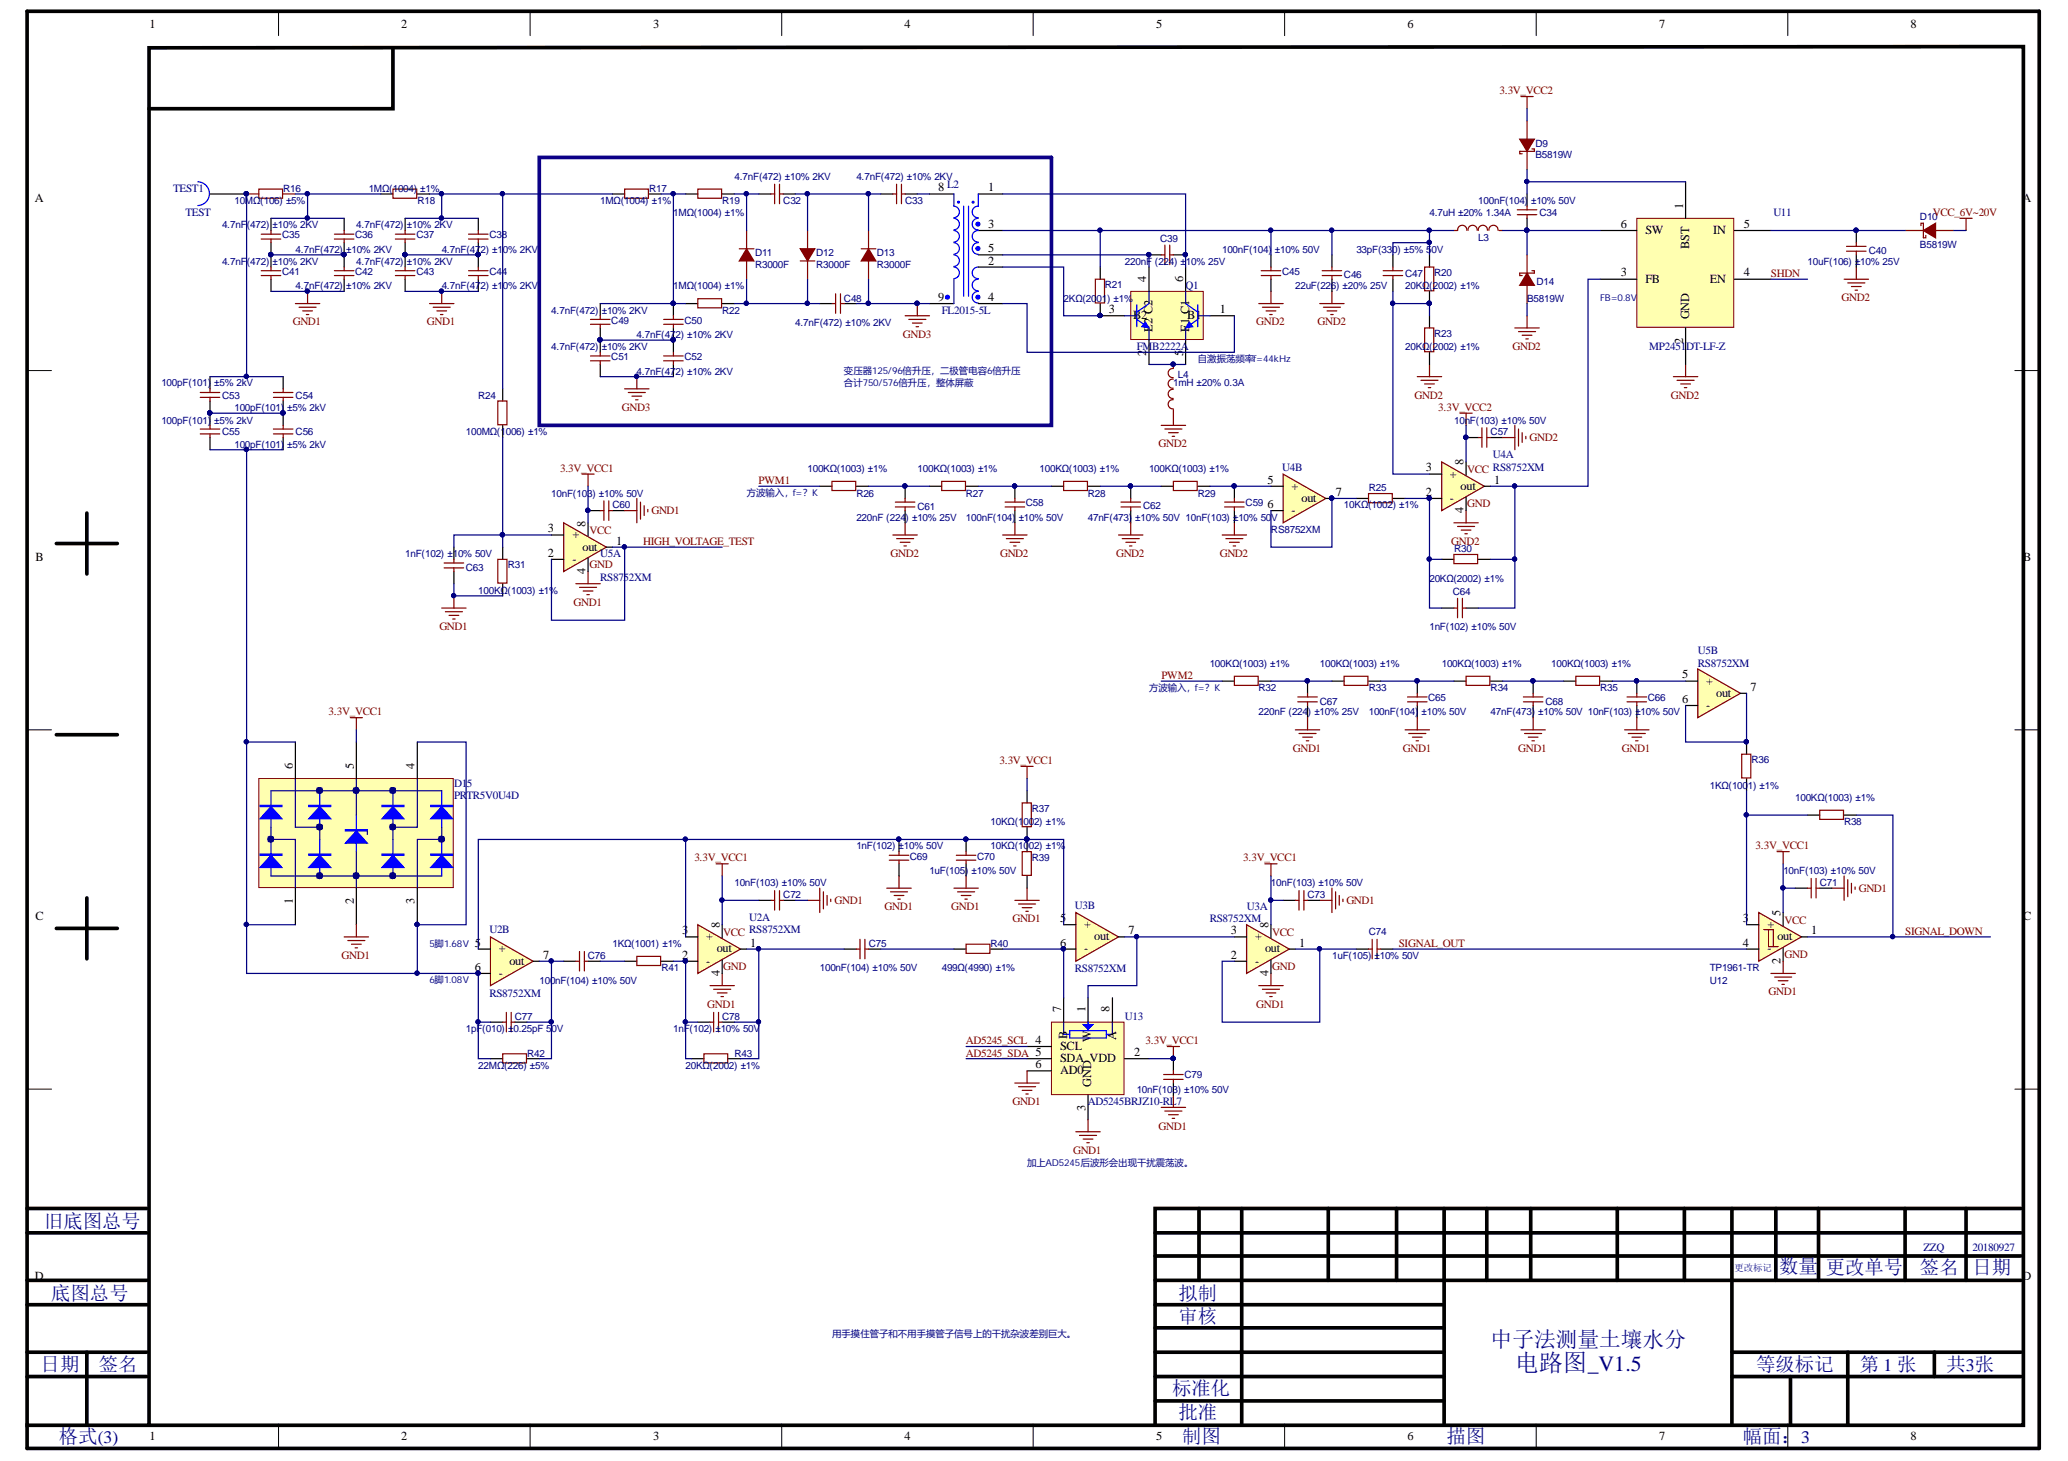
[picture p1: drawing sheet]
<svg xmlns="http://www.w3.org/2000/svg" width="297mm" height="210mm" viewBox="0 0 297 210" stroke-linecap="round" stroke-linejoin="round" font-family="sans-serif">
<defs><g id="words">
<text font-size="3.5" fill="#000080" x="217.6" y="196.9">电路图_V1.5</text>
<text font-size="3.1" fill="#000080" x="214.1" y="193.5">中子法测量土壤水分</text>
<g font-size="2.8" fill="#000080">
<text x="6.3" y="176.4">旧底图总号</text>
<text x="255.6" y="182.9">数量</text>
<text x="262.2" y="183.1">更改单号</text>
<text x="275.8" y="183.1">签名</text>
<text x="283.3" y="183.1">日期</text>
<text x="7.4" y="186.7">底图总号</text>
<text x="169.3" y="186.7">拟制</text>
<text x="169.3" y="190.1">审核</text>
<text x="5.8" y="197">日期</text>
<text x="14.2" y="197">签名</text>
<text x="252.3" y="197">等级标记</text>
<text x="267.1" y="197">第 1 张</text>
<text x="279.6" y="197">共3张</text>
<text x="168.3" y="200.4">标准化</text>
<text x="169.3" y="203.9">批准</text>
<text x="8.5" y="207.3">格式(3)</text>
<text x="169.8" y="207.3">制图</text>
<text x="207.8" y="207.3">描图</text>
<text x="250.3" y="207.3">幅面：3</text>
</g>
<g font-size="1.8">
<text x="21.5" y="4">1</text>
<text x="57.6" y="4">2</text>
<text x="93.8" y="4">3</text>
<text x="129.9" y="4">4</text>
<text x="166.1" y="4">5</text>
<text x="202.2" y="4">6</text>
<text x="238.3" y="4">7</text>
<text x="274.4" y="4">8</text>
<text x="5" y="29">A</text>
<text x="134.8" y="27.5">8</text>
<text x="141.9" y="27.5">1</text>
<text x="241.8" y="30" transform="rotate(-90 241.8 30)">1</text>
<text x="290.5" y="29">A</text>
<text x="141.9" y="32.7">3</text>
<text x="232.8" y="32.7">6</text>
<text x="236.4" y="33.6">SW</text>
<text x="242.6" y="35.7" transform="rotate(-90 242.6 35.7)">BST</text>
<text x="246.1" y="33.6">IN</text>
<text x="250.5" y="32.7">5</text>
<text x="141.9" y="36.3">5</text>
<text x="141.9" y="38">2</text>
<text x="164.6" y="40.5" transform="rotate(-90 164.6 40.5)">4</text>
<text x="170" y="40.5" transform="rotate(-90 170 40.5)">6</text>
<text x="232.8" y="39.7">3</text>
<text x="236.4" y="40.7">FB</text>
<text x="245.6" y="40.7">EN</text>
<text x="250.5" y="39.7">4</text>
<text x="134.8" y="43.3">9</text>
<text x="141.9" y="43.3">4</text>
<text x="159.3" y="45">3</text>
<text x="162.8" y="45.9">B2</text>
<text x="165.6" y="47.7" transform="rotate(-90 165.6 47.7)">E2 C2</text>
<text x="170.5" y="45.9">B1</text>
<text x="170.8" y="47.7" transform="rotate(-90 170.8 47.7)">E1 C1</text>
<text x="175.2" y="45">1</text>
<text x="242.6" y="45.9" transform="rotate(-90 242.6 45.9)">GND</text>
<text x="164.6" y="51.1" transform="rotate(-90 164.6 51.1)">2</text>
<text x="170" y="51.1" transform="rotate(-90 170 51.1)">5</text>
<text x="241.8" y="49.4" transform="rotate(-90 241.8 49.4)">2</text>
<text x="182" y="69.5">5</text>
<text x="185.5" y="70.4">+</text>
<text x="191.9" y="71.2">7</text>
<text x="204.8" y="67.7">3</text>
<text x="204.8" y="71.2">2</text>
<text x="208.3" y="68.6">+</text>
<text x="209.8" y="70.4">out</text>
<text x="210.2" y="66.9" transform="rotate(-90 210.2 66.9)">8</text>
<text x="214.6" y="69.5">1</text>
<text x="78.7" y="76.5">3</text>
<text x="82.2" y="77.3">+</text>
<text x="84.1" y="75.6" transform="rotate(-90 84.1 75.6)">8</text>
<text x="182" y="73">6</text>
<text x="185.5" y="73.9">-</text>
<text x="187" y="72.1">out</text>
<text x="208.3" y="72.1">-</text>
<text x="210.2" y="73.7" transform="rotate(-90 210.2 73.7)">4</text>
<text x="5.1" y="80.6">B</text>
<text x="78.7" y="80">2</text>
<text x="82.2" y="80.9">-</text>
<text x="83.7" y="79.1">out</text>
<text x="84.1" y="82.5" transform="rotate(-90 84.1 82.5)">4</text>
<text x="88.5" y="78.3">1</text>
<text x="290.6" y="80.6">B</text>
<text x="241.6" y="97.5">5</text>
<text x="241.6" y="101">6</text>
<text x="245.1" y="98.4">+</text>
<text x="245.1" y="101.8">-</text>
<text x="246.5" y="100.1">out</text>
<text x="251.4" y="99.2">7</text>
<text x="42" y="110.5" transform="rotate(-90 42 110.5)">6</text>
<text x="50.8" y="110.5" transform="rotate(-90 50.8 110.5)">5</text>
<text x="59.6" y="110.5" transform="rotate(-90 59.6 110.5)">4</text>
<text x="42" y="129.9" transform="rotate(-90 42 129.9)">1</text>
<text x="50.8" y="129.9" transform="rotate(-90 50.8 129.9)">2</text>
<text x="59.6" y="129.9" transform="rotate(-90 59.6 129.9)">3</text>
<text x="255.7" y="131.6" transform="rotate(-90 255.7 131.6)">5</text>
<text x="5.1" y="132.2">C</text>
<text x="68.2" y="136">5</text>
<text x="71.7" y="136.8">+</text>
<text x="78" y="137.8">7</text>
<text x="98" y="134.2">3</text>
<text x="98" y="137.8">2</text>
<text x="101.4" y="135.1">+</text>
<text x="103" y="136.8">out</text>
<text x="103.4" y="133.4" transform="rotate(-90 103.4 133.4)">8</text>
<text x="107.8" y="136">1</text>
<text x="152.3" y="132.4">5</text>
<text x="152.3" y="136">6</text>
<text x="155.7" y="133.4">+</text>
<text x="155.7" y="136.8">-</text>
<text x="157.2" y="135.1">out</text>
<text x="162.1" y="134.2">7</text>
<text x="176.8" y="134.2">3</text>
<text x="176.8" y="137.8">2</text>
<text x="180.3" y="135.1">+</text>
<text x="181.7" y="136.8">out</text>
<text x="182.2" y="133.4" transform="rotate(-90 182.2 133.4)">8</text>
<text x="186.6" y="136">1</text>
<text x="250.3" y="132.4">3</text>
<text x="250.3" y="136">4</text>
<text x="253.9" y="133.4">+</text>
<text x="253.9" y="136.8">-</text>
<text x="255.3" y="135.1">out</text>
<text x="260.1" y="134.2">1</text>
<text x="290.6" y="132.2">C</text>
<text x="68.2" y="139.5">6</text>
<text x="71.7" y="140.4">-</text>
<text x="73.2" y="138.6">out</text>
<text x="101.4" y="138.6">-</text>
<text x="103.4" y="140.2" transform="rotate(-90 103.4 140.2)">4</text>
<text x="180.3" y="138.6">-</text>
<text x="182.2" y="140.2" transform="rotate(-90 182.2 140.2)">4</text>
<text x="255.7" y="138.4" transform="rotate(-90 255.7 138.4)">2</text>
<text x="152.4" y="145.5" transform="rotate(-90 152.4 145.5)">7</text>
<text x="153.3" y="149.3" transform="rotate(-90 153.3 149.3)">B</text>
<text x="155.9" y="145.5" transform="rotate(-90 155.9 145.5)">1</text>
<text x="156.8" y="149.7" transform="rotate(-90 156.8 149.7)">W</text>
<text x="159.4" y="145.5" transform="rotate(-90 159.4 145.5)">8</text>
<text x="160.3" y="149.3" transform="rotate(-90 160.3 149.3)">A</text>
<text x="148.7" y="153.5">6</text>
<text x="152.3" y="150.9">SCL</text>
<text x="152.3" y="152.6">SDA VDD</text>
<text x="152.3" y="154.3">AD0</text>
<text x="162.9" y="151.7">2</text>
<text x="155.9" y="159.7" transform="rotate(-90 155.9 159.7)">3</text>
<text x="156.8" y="156.1" transform="rotate(-90 156.8 156.1)">GND</text>
<text x="5" y="183.8">D</text>
<text x="290.5" y="183.8">D</text>
<text x="21.5" y="206.9">1</text>
<text x="57.6" y="206.9">2</text>
<text x="93.8" y="206.9">3</text>
<text x="129.9" y="206.9">4</text>
<text x="166.1" y="206.9">5</text>
<text x="202.2" y="206.9">6</text>
<text x="238.3" y="206.9">7</text>
<text x="274.4" y="206.9">8</text>
</g>
<g font-size="1.6" fill="#800000">
<text x="215.4" y="13.5">3.3V_VCC2</text>
<text x="277.6" y="31">VCC_6V~20V</text>
<text x="254.4" y="39.8">SHDN</text>
<text x="42" y="46.7">GND1</text>
<text x="61.3" y="46.7">GND1</text>
<text x="180.4" y="46.7">GND2</text>
<text x="189.2" y="46.7">GND2</text>
<text x="264.5" y="43.3">GND2</text>
<text x="129.7" y="48.5">GND3</text>
<text x="217.2" y="50.3">GND2</text>
<text x="89.3" y="59">GND3</text>
<text x="203.2" y="57.3">GND2</text>
<text x="206.6" y="59">3.3V_VCC2</text>
<text x="240" y="57.3">GND2</text>
<text x="166.4" y="64.2">GND2</text>
<text x="219.7" y="63.4">GND2</text>
<text x="80.4" y="67.8">3.3V_VCC1</text>
<text x="109" y="69.6">PWM1</text>
<text x="210.7" y="68">VCC RS8752XM</text>
<text x="84.7" y="76.7">VCC</text>
<text x="93.6" y="73.9">GND1</text>
<text x="210.7" y="72.9">GND</text>
<text x="84.7" y="81.6">GND</text>
<text x="92.4" y="78.3">HIGH_VOLTAGE_TEST</text>
<text x="127.9" y="80">GND2</text>
<text x="143.6" y="80">GND2</text>
<text x="160.3" y="80">GND2</text>
<text x="175.2" y="80">GND2</text>
<text x="208.4" y="78.3">GND2</text>
<text x="82.4" y="87.1">GND1</text>
<text x="63.1" y="90.5">GND1</text>
<text x="166.8" y="97.5">PWM2</text>
<text x="47.2" y="102.8">3.3V_VCC1</text>
<text x="143.6" y="109.8">3.3V_VCC1</text>
<text x="185.7" y="108">GND1</text>
<text x="201.5" y="108">GND1</text>
<text x="218.1" y="108">GND1</text>
<text x="233" y="108">GND1</text>
<text x="99.7" y="123.7">3.3V_VCC1</text>
<text x="178.6" y="123.7">3.3V_VCC1</text>
<text x="252.2" y="122">3.3V_VCC1</text>
<text x="119.9" y="129.9">GND1</text>
<text x="127.1" y="130.8">GND1</text>
<text x="136.6" y="130.8">GND1</text>
<text x="193.4" y="129.9">GND1</text>
<text x="267" y="128.1">GND1</text>
<text x="49.1" y="137.8">GND1</text>
<text x="103.9" y="134.5">VCC</text>
<text x="145.4" y="132.5">GND1</text>
<text x="182.7" y="134.5">VCC</text>
<text x="200.9" y="136">SIGNAL_OUT</text>
<text x="256.3" y="132.7">VCC</text>
<text x="256.3" y="137.6">GND</text>
<text x="273.7" y="134.3">SIGNAL_DOWN</text>
<text x="103.9" y="139.4">GND</text>
<text x="182.7" y="139.4">GND</text>
<text x="254" y="143">GND1</text>
<text x="101.6" y="144.8">GND1</text>
<text x="180.4" y="144.8">GND1</text>
<text x="138.7" y="150">AD5245_SCL 4</text>
<text x="138.7" y="151.8">AD5245_SDA 5</text>
<text x="164.5" y="150">3.3V_VCC1</text>
<text x="145.4" y="158.7">GND1</text>
<text x="154.1" y="165.7">GND1</text>
<text x="166.4" y="162.3">GND1</text>
</g>
<g font-size="1.6" fill="#000080">
<text x="24.9" y="27.5">TEST1</text>
<text x="136" y="27">L2</text>
<text x="26.6" y="31">TEST</text>
<text x="254.7" y="31">U11</text>
<text x="170.3" y="41.5">Q1</text>
<text x="135.3" y="45">FL2015-5L</text>
<text x="163.3" y="50.3">FMB2222A</text>
<text x="236.9" y="50.3">MP2451</text>
<text x="242.2" y="50.3">DT-LF-Z</text>
<text x="214.4" y="65.8">U4A</text>
<text x="184.2" y="67.6">U4B</text>
<text x="86.2" y="80">U5A</text>
<text x="86.2" y="83.5">RS8752XM</text>
<text x="243.9" y="94">U5B</text>
<text x="243.9" y="95.8">RS8752XM</text>
<text x="65.2" y="113.1">D1</text>
<text x="67.1" y="113.1">5</text>
<text x="65.2" y="114.9">PR</text>
<text x="67" y="114.9">TR5V0U4D</text>
<text x="154.4" y="130.6">U3B</text>
<text x="179.1" y="130.8">U3A</text>
<text x="70.3" y="134.1">U2B</text>
<text x="107.6" y="132.4">U2A</text>
<text x="107.6" y="134.1">RS8752XM</text>
<text x="173.8" y="132.5">RS8752XM</text>
<text x="70.3" y="143.2">RS8752XM</text>
<text x="154.4" y="139.7">RS8752XM</text>
<text x="161.6" y="146.5">U13</text>
<text x="156.2" y="158.7">AD5245BRJZ10-RL7</text>
<text x="276.3" y="179.8">ZZQ</text>
<text x="283.3" y="179.8">20180927</text>
</g>
<g font-size="1.4" fill="#000080">
<text x="220.5" y="21.1">D9</text>
<text x="220.5" y="22.6">B5819W</text>
<text x="33.7" y="29.3">10MΩ(106) ±5%</text>
<text x="40.7" y="27.5">R16</text>
<text x="53" y="27.5">1MΩ(1004) ±1%</text>
<text x="60" y="29.3">R18</text>
<text x="86.2" y="29.3">1MΩ(1004) ±1%</text>
<text x="93.2" y="27.5">R17</text>
<text x="103.7" y="29.3">R19</text>
<text x="105.5" y="25.9">4.7nF(472) ±10% 2KV</text>
<text x="112.5" y="29.3">C32</text>
<text x="123" y="25.9">4.7nF(472) ±10% 2KV</text>
<text x="130" y="29.3">C33</text>
<text x="212.3" y="29.3">100nF(104) ±10% 50V</text>
<text x="31.9" y="32.8">4.7nF</text>
<text x="35.4" y="32.8">(472) ±10% 2KV</text>
<text x="40.5" y="34.2">C35</text>
<text x="51" y="34.2">C36</text>
<text x="51.2" y="32.8">4.7nF(472) ±10% 2KV</text>
<text x="59.8" y="34.2">C37</text>
<text x="70.3" y="34.2">C38</text>
<text x="96.7" y="31.1">1MΩ(1004) ±1%</text>
<text x="166.7" y="34.7">C39</text>
<text x="205.3" y="31.1">4.7uH ±20% 1.34A</text>
<text x="212.3" y="34.6">L3</text>
<text x="221.1" y="31.1">C34</text>
<text x="275.8" y="31.6">D10</text>
<text x="275.8" y="35.6">B5819W</text>
<text x="31.9" y="38">4.7nF</text>
<text x="35.4" y="38">(472) ±10% 2KV</text>
<text x="40.5" y="39.5">C41</text>
<text x="42.5" y="36.3">4.7nF(472) ±10% 2KV</text>
<text x="42.5" y="41.6">4.7nF(472) ±10% 2KV</text>
<text x="51" y="39.5">C42</text>
<text x="51.2" y="38">4.7nF(472) ±10% 2KV</text>
<text x="59.8" y="39.5">C43</text>
<text x="63.4" y="36.3">4.7nF(472) ±1</text>
<text x="63.4" y="41.6">4.7nF(472) ±1</text>
<text x="70.3" y="39.5">C44</text>
<text x="72.2" y="36.3">0% 2KV</text>
<text x="72.2" y="41.6">0% 2KV</text>
<text x="96.7" y="41.6">1MΩ(1004) ±1%</text>
<text x="108.5" y="36.8">D11</text>
<text x="108.5" y="38.5">R3000F</text>
<text x="117.2" y="36.8">D12</text>
<text x="117.2" y="38.5">R3000F</text>
<text x="126" y="36.8">D13</text>
<text x="126" y="38.5">R3000F</text>
<text x="158.7" y="41.4">R21</text>
<text x="161.6" y="38">220nF (224) ±10% 25V</text>
<text x="175.5" y="36.3">100nF(104)</text>
<text x="183.1" y="36.3">±10% 50V</text>
<text x="184.2" y="39.5">C45</text>
<text x="186" y="41.6">22uF(226) ±20% 25V</text>
<text x="193" y="40">C46</text>
<text x="194.8" y="36.3">33pF(330) ±5% 50V</text>
<text x="201.8" y="41.6">20KΩ(2002) ±1%</text>
<text x="201.8" y="39.8">C47</text>
<text x="206" y="39.6">R20</text>
<text x="220.7" y="40.9">D14</text>
<text x="259.6" y="38">10uF(106) ±10% 25V</text>
<text x="268.4" y="36.5">C40</text>
<text x="79.2" y="45">4.7nF(472) ±10% 2KV</text>
<text x="87.8" y="46.5">C49</text>
<text x="98.3" y="46.5">C50</text>
<text x="103.7" y="45">R22</text>
<text x="114.2" y="46.8">4.7nF(472) ±10% 2KV</text>
<text x="121.2" y="43.4">C48</text>
<text x="152.8" y="43.4">2KΩ(20</text>
<text x="157.5" y="43.4">01</text>
<text x="159" y="43.4">) ±1%</text>
<text x="219.4" y="43.4">B5819W</text>
<text x="229.8" y="43.3">FB=0.8V</text>
<text x="79.2" y="50.3">4.7nF(472) ±10% 2KV</text>
<text x="87.8" y="51.7">C51</text>
<text x="91.4" y="48.6">4.7nF(472) ±10% 2KV</text>
<text x="91.4" y="53.8">4.7nF(472) ±10% 2KV</text>
<text x="98.3" y="51.7">C52</text>
<text x="121.2" y="53.8">变压器125/96倍升压，二极管电容6倍升压</text>
<text x="172.1" y="52">自激振荡频率f=44kHz</text>
<text x="201.8" y="50.3">20KΩ(2002) ±1%</text>
<text x="206" y="48.4">R23</text>
<text x="23.2" y="55.5">100pF(101) ±5% 2kV</text>
<text x="31.9" y="57.3">C53</text>
<text x="33.7" y="59.1">100pF(101) ±5% 2kV</text>
<text x="42.5" y="57.3">C54</text>
<text x="68.7" y="57.3">R24</text>
<text x="121.2" y="55.5">合计750/576倍升压，整体屏蔽</text>
<text x="168.5" y="55.5">1mH ±20% 0.3A</text>
<text x="169.2" y="54.3">L4</text>
<text x="23.2" y="60.9">100pF(101) ±5% 2kV</text>
<text x="31.9" y="62.5">C55</text>
<text x="33.7" y="64.3">100pF(101) ±5% 2kV</text>
<text x="42.5" y="62.5">C56</text>
<text x="66.9" y="62.5">100MΩ(1006) ±1%</text>
<text x="208.9" y="60.9">10nF(103) ±10% 50V</text>
<text x="214.1" y="62.5">C57</text>
<text x="79.2" y="71.3">10nF(103) ±10% 50V</text>
<text x="107.3" y="71.2">方波输入，f=？K</text>
<text x="116" y="67.8">100KΩ(1003) ±1%</text>
<text x="123" y="71.3">R26</text>
<text x="131.8" y="67.8">100KΩ(1003) ±1%</text>
<text x="138.7" y="71.3">R27</text>
<text x="149.3" y="67.8">100KΩ(1003) ±1%</text>
<text x="156.2" y="71.3">R28</text>
<text x="165" y="67.8">100KΩ(1003) ±1%</text>
<text x="172.1" y="71.3">R29</text>
<text x="196.6" y="70.6">R25</text>
<text x="88" y="73">C60</text>
<text x="123" y="74.8">220nF (224) ±10% 25V</text>
<text x="131.8" y="73.3">C61</text>
<text x="138.7" y="74.8">100nF(104) ±10% 50V</text>
<text x="147.4" y="72.7">C58</text>
<text x="156.2" y="74.8">47nF(473) ±10% 50V 10nF(103) ±10% 50</text>
<text x="164.2" y="73.2">C62</text>
<text x="178.9" y="72.7">C59</text>
<text x="182.6" y="76.6">RS8752XM</text>
<text x="182.6" y="74.8">V</text>
<text x="193" y="73">10KΩ(1002) ±1%</text>
<text x="58.2" y="80">1nF(102) ±10% 50V</text>
<text x="66.9" y="82">C63</text>
<text x="72.9" y="81.6">R31</text>
<text x="205.3" y="83.6">20KΩ(2002) ±1%</text>
<text x="208.9" y="79.4">R30</text>
<text x="68.7" y="85.3">100KΩ(1003) ±1%</text>
<text x="208.7" y="85.4">C64</text>
<text x="173.8" y="95.8">100KΩ(1003) ±1%</text>
<text x="189.6" y="95.8">100KΩ(1003) ±1%</text>
<text x="205.3" y="90.5">1nF(102) ±10% 50V</text>
<text x="207.1" y="95.8">100KΩ(1003) ±1%</text>
<text x="222.8" y="95.8">100KΩ(1003) ±1%</text>
<text x="165" y="99.2">方波输入，f=？K</text>
<text x="180.8" y="99.3">R32</text>
<text x="189.6" y="101.3">C67</text>
<text x="196.6" y="99.3">R33</text>
<text x="205.1" y="100.7">C65</text>
<text x="214.1" y="99.3">R34</text>
<text x="222" y="101.3">C68</text>
<text x="229.8" y="99.3">R35</text>
<text x="236.7" y="100.7">C66</text>
<text x="180.8" y="102.8">220nF (224) ±10% 25V</text>
<text x="196.6" y="102.8">100nF(104) ±10% 50V</text>
<text x="214.1" y="102.8">47nF(473) ±10% 50V 10nF(103) ±10% 50V</text>
<text x="245.6" y="113.3">1KΩ(1001) ±1%</text>
<text x="251.6" y="109.6">R36</text>
<text x="142.3" y="118.6">10KΩ(1</text>
<text x="147" y="118.6">00</text>
<text x="148.2" y="116.6">R37</text>
<text x="148.5" y="118.6">2) ±1%</text>
<text x="257.8" y="115">100KΩ(1003) ±1%</text>
<text x="264.9" y="118.6">R38</text>
<text x="123" y="122">1nF(102) ±10% 50V</text>
<text x="130.7" y="123.5">C69</text>
<text x="133.5" y="125.6">1uF(105) ±10% 50V</text>
<text x="140.3" y="123.5">C70</text>
<text x="142.3" y="122">10KΩ(1002) ±1%</text>
<text x="148.2" y="123.7">R39</text>
<text x="256.2" y="125.6">10nF(103) ±10% 50V</text>
<text x="105.5" y="127.3">10nF(103) ±10% 50V</text>
<text x="112.5" y="129.1">C72</text>
<text x="182.6" y="127.3">10nF(103) ±10% 50V</text>
<text x="187.8" y="129.1">C73</text>
<text x="261.4" y="127.3">C71</text>
<text x="61.7" y="136">5脚1.68V</text>
<text x="84.4" y="137.8">C76</text>
<text x="88" y="136.1">1KΩ(1001) ±1%</text>
<text x="124.8" y="136.1">C75</text>
<text x="142.3" y="136.1">R40</text>
<text x="191.4" y="137.8">1uF(105) ±10% 50V</text>
<text x="196.6" y="134.3">C74</text>
<text x="61.7" y="141.2">6脚1.08V</text>
<text x="77.5" y="141.3">100nF(104) ±10% 50V</text>
<text x="95" y="139.5">R41</text>
<text x="117.8" y="139.5">100nF(104) ±10% 50V</text>
<text x="135.3" y="139.5">499Ω(4990) ±1%</text>
<text x="245.6" y="141.3">U12</text>
<text x="245.6" y="139.5">TP1961-TR</text>
<text x="66.9" y="148.3">1pF(010) ±0.25pF 5</text>
<text x="73.9" y="146.6">C77</text>
<text x="79.2" y="148.3">0V</text>
<text x="96.7" y="148.3">1nF(102) ±10% 50V</text>
<text x="103.7" y="146.6">C78</text>
<text x="68.7" y="153.6">22MΩ(226) ±5%</text>
<text x="75.7" y="151.8">R42</text>
<text x="98.5" y="153.6">20KΩ(2002) ±1%</text>
<text x="105.5" y="151.8">R43</text>
<text x="170.1" y="154.9">C79</text>
<text x="163.3" y="157">10nF(103) ±10% 50V</text>
<text x="147.5" y="167.5">加上AD5245后波形会出现干扰震荡波。</text>
<text x="249.1" y="182.7">更改标记</text>
<text x="119.5" y="192">用手摸住管子和不用手摸管子信号上的干扰杂波差别巨大。</text>
</g>
</g></defs>
<g fill="none" stroke="#000" stroke-width=".14">
<path d="M40 1.6v3.5M76.1 1.6v3.5M112.3 1.6v3.5M148.4 1.6v3.5M184.5 1.6v3.5M220.7 1.6v3.5M256.8 1.6v3.5M3.9 53.2h3.5M289.4 53.2h3.5M3.9 104.9h3.5M289.4 104.9h3.5M3.9 156.5h3.5"/>
<path d="M289.4 156.5h3.5M40 204.6v3.5M76.1 204.6v3.5M112.3 204.6v3.5M148.4 204.6v3.5M184.5 204.6v3.5M220.7 204.6v3.5M256.8 204.6v3.5"/>
</g>
<g fill="none" stroke="#000" stroke-width=".53">
<path d="M56.4 6.9v8.7h-35M8.1 78.1h8.8M12.5 73.7v8.8M8.1 105.6h8.8M8.1 133.4h8.8M12.5 129v8.8M3.9 177.1h17.2M3.9 173.6h17.2M165.9 177.1h124.4M172.2 173.6v10.3M178.4 173.6v31M190.8 173.6v10.3"/>
<path d="M200.6 173.6v10.3M207.4 173.6v31M213.6 173.6v10.3M219.9 173.6v10.2M232.3 173.6v10.3M241.9 173.6v10.3M248.8 173.6v31M255.1 173.6v10.3M261.2 173.6v10.3M273.6 173.6v10.3M282.4 173.6v10.3M290.3 173.6h-124.4v31"/>
<path d="M3.9 183.9h17.2M3.9 187.4h17.2M3.9 194.3h17.2M3.9 197.8h17.2M12.5 194.3v10.3M165.9 180.4h124.4M165.9 183.9h124.4M165.9 187.4h41.4M165.9 190.8h41.5M165.9 194.3h41.5M165.9 197.8h41.5M248.8 194.3h41.5"/>
<path d="M248.8 197.8h41.5M257.2 197.8v6.8M265.4 194.3v10.3M277.8 194.3v3.5M3.9 204.6v.2h286.7v-198.1l-269.2 .2v197.7M165.9 201.3h41.5"/>
</g>
<path d="M28.4 26.1a1.71 1.71 0 0 1 1.7 1.7 1.71 1.71 0 0 1-1.7 1.7" fill="none" stroke="#00f" stroke-width=".18"/>
<path d="M30.2 27.9h5.2" fill="none" stroke="#000" stroke-width=".18"/>
<circle cx="35.4" cy="27.8" r=".31" fill="#000080" stroke="#000080" stroke-width=".14"/>
<path d="M50.3 103.1h1.8M51.2 103.1v1.8" fill="none" stroke="#800000" stroke-width=".18"/>
<path d="M37.2 111.9h27.9v15.6h-27.9z" fill="#ffffb0" stroke="#800000" stroke-width=".14"/>
<path d="M38.9 113.6v5.3" fill="none" stroke="#00f" stroke-width=".18"/>
<path d="M38.9 115.9l1.6 1.7h-3.2z" fill="#00f"/>
<path d="M37.3 115.7h3.2v.2h-3.2zM38.9 115.9l1.6 1.7h-3.2zM38.9 120.6v5.3" fill="none" stroke="#00f" stroke-width=".18"/>
<path d="M37.3 115.8h3.2" fill="none" stroke="#00f" stroke-width=".17"/>
<path d="M38.9 122.9l1.6 1.7h-3.2z" fill="#00f"/>
<path d="M37.3 122.7h3.2v.2h-3.2zM38.9 122.9l1.6 1.7h-3.2zM45.9 120.6v5.3" fill="none" stroke="#00f" stroke-width=".18"/>
<path d="M37.3 122.8h3.2" fill="none" stroke="#00f" stroke-width=".17"/>
<path d="M45.9 122.9l1.6 1.7h-3.1z" fill="#00f"/>
<path d="M51.2 117.1v5.3M44.4 122.7h3.1v.2h-3.1zM45.9 122.9l1.6 1.7h-3.1z" fill="none" stroke="#00f" stroke-width=".18"/>
<path d="M44.4 122.8h3.1" fill="none" stroke="#00f" stroke-width=".17"/>
<path d="M51.2 119.4l1.6 1.7h-3.2z" fill="#00f"/>
<path d="M49.6 119.2h3.2v.2h-3.2zM51.2 119.4l1.6 1.7h-3.2zM56.4 120.6v5.3" fill="none" stroke="#00f" stroke-width=".18"/>
<path d="M49.6 119.3h3.2" fill="none" stroke="#00f" stroke-width=".17"/>
<path d="M56.4 122.9l1.6 1.7h-3.1z" fill="#00f"/>
<path d="M54.9 122.7h3.1v.2h-3.1zM56.4 122.9l1.6 1.7h-3.1zM63.4 120.6v5.3" fill="none" stroke="#00f" stroke-width=".18"/>
<path d="M54.9 122.8h3.1" fill="none" stroke="#00f" stroke-width=".17"/>
<path d="M63.4 122.9l1.6 1.7h-3.1z" fill="#00f"/>
<path d="M45.9 113.6v5.3M61.9 122.7h3.1v.2h-3.1zM63.4 122.9l1.6 1.7h-3.1z" fill="none" stroke="#00f" stroke-width=".18"/>
<path d="M61.9 122.8h3.1" fill="none" stroke="#00f" stroke-width=".17"/>
<path d="M45.9 115.9l1.6 1.7h-3.1z" fill="#00f"/>
<path d="M44.4 115.7h3.1v.2h-3.1zM45.9 115.9l1.6 1.7h-3.1zM56.4 113.6v5.3" fill="none" stroke="#00f" stroke-width=".18"/>
<path d="M44.4 115.8h3.1" fill="none" stroke="#00f" stroke-width=".17"/>
<path d="M56.4 115.9l1.6 1.7h-3.1z" fill="#00f"/>
<path d="M54.9 115.7h3.1v.2h-3.1zM56.4 115.9l1.6 1.7h-3.1zM63.4 113.6v5.3" fill="none" stroke="#00f" stroke-width=".18"/>
<path d="M54.9 115.8h3.1" fill="none" stroke="#00f" stroke-width=".17"/>
<path d="M63.4 115.9l1.6 1.7h-3.1z" fill="#00f"/>
<path d="M61.9 115.7h3.1v.2h-3.1zM63.4 115.9l1.6 1.7h-3.1z" fill="none" stroke="#00f" stroke-width=".18"/>
<path d="M61.9 115.8h3.1" fill="none" stroke="#00f" stroke-width=".17"/>
<path d="M38.9 118.9v1.7h3.5v7M38.9 113.6h24.5M42.4 111.9v7h3.5v1.7M51.2 111.9v5.2M52.8 119.4v.5M59.9 111.9v7h-3.5v1.7M63.4 118.9v1.7h-3.5v7M38.9 125.9h24.5M51.2 122.4v5.2" fill="none" stroke="#0c0087" stroke-width=".18"/>
<path d="M42.4 106.6v5.3M51.2 106.6v5.3M59.9 106.6v5.3M42.4 127.6v5.3M51.2 127.6v5.3M59.9 127.6v5.3" fill="none" stroke="#000" stroke-width=".18"/>
<circle cx="59.9" cy="132.8" r=".31" fill="#000080" stroke="#000080" stroke-width=".14"/>
<path d="M39.1 117.1h.1" fill="none" stroke="#00f" stroke-width=".38"/>
<g fill="#fff" stroke="#000080" stroke-width=".88">
<circle cx="45.9" cy="113.6" r=".06"/>
<circle cx="56.4" cy="113.6" r=".06"/>
<circle cx="38.9" cy="120.6" r=".06"/>
<circle cx="45.9" cy="118.8" r=".06"/>
<circle cx="56.4" cy="118.8" r=".06"/>
<circle cx="63.4" cy="120.6" r=".06"/>
<circle cx="45.9" cy="125.8" r=".06"/>
<circle cx="56.4" cy="125.8" r=".06"/>
<circle cx="51.1" cy="113.6" r=".06"/>
<circle cx="51.1" cy="125.8" r=".06"/>
</g>
<g fill="#000080" stroke="#000080" stroke-width=".14">
<circle cx="59.9" cy="132.8" r=".31"/>
<circle cx="131.7" cy="43.6" r=".31"/>
<circle cx="35.4" cy="27.8" r=".31"/>
</g>
<g fill="none" stroke="#800000" stroke-width=".18">
<path d="M218.5 13.9h1.7M219.3 13.9v1.7M266.6 38.4v1.7M130 45.4h3.5M130.5 45.9h2.5M131.1 46.4h1.4M131.6 46.9h.3M131.8 43.6v1.8M203.6 54.1h3.5M204.1 54.6h2.5M204.6 55.2h1.4M205.2 55.7h.3"/>
<path d="M205.3 52.4v1.7M209.7 59.4h1.8M210.6 59.4v1.7M217.6 47.1h3.5M218.1 47.6h2.5M218.6 48.2h1.4M219.2 48.7h.3M219.3 45.4v1.7M240.4 54.1h3.5M240.9 54.6h2.4M241.4 55.2h1.4M241.9 55.7h.4"/>
<path d="M242.1 52.4v1.7M264.9 40.1h3.5M265.4 40.6h2.5M265.9 41.2h1.4M266.5 41.7h.3M128.3 76.9h3.5M128.8 77.4h2.4M129.3 77.9h1.4M129.8 78.4h.4M130 75.1v1.8M144 76.9h3.5M144.5 77.4h2.5"/>
<path d="M145.1 77.9h1.4M145.6 78.4h.3M145.8 75.1v1.8M175.5 76.9h3.6M176.1 77.4h2.4M176.6 77.9h1.4M177.1 78.4h.4M177.3 75.1v1.8M208.8 75.1h3.5M209.4 75.6h2.4M209.9 76.2h1.4M210.4 76.7h.4"/>
<path d="M210.6 73.4v1.7M146.6 110.1h1.8M147.5 110.1v1.8M49.4 134.6h3.5M50 135.1h2.4M50.5 135.7h1.4M51 136.2h.4M51.2 132.9v1.7M127.4 127.6h3.5M127.9 128.1h2.5M128.4 128.7h1.4M129 129.2h.3"/>
<path d="M129.1 125.9v1.7M137 127.6h3.5M137.5 128.1h2.5M138.1 128.7h1.4M138.6 129.2h.3M138.8 125.9v1.7M145.8 129.4h3.5M146.3 129.9h2.4M146.8 130.4h1.4M147.3 130.9h.4M147.5 127.6v1.8M181.7 124.1h1.7"/>
<path d="M182.6 124.1v1.8M182.6 139.9v1.7M189.6 129.4h1.7M191.3 127.6v3.5M191.8 128.1v2.5M192.4 128.7v1.4M192.9 129.2v.3M180.8 141.6h3.5M181.3 142.1h2.5M181.9 142.7h1.4M182.4 143.2h.3"/>
</g>
<g fill="none" stroke="#000" stroke-width=".18">
<path d="M133.5 27.9h3.5M140.5 27.9h3.5M140.5 33.1h3.5M140.5 36.6h3.5M140.5 38.4h3.5M72.2 55.9v1.7M133.5 43.6h3.5M140.5 43.6h3.5M65.2 78.6v1.8M72.2 61.1v1.8M65.2 82.1v1.8M70.5 152.1h1.7"/>
<path d="M75.7 152.1h1.8M99.4 152.1h1.7M104.6 152.1h1.8"/>
</g>
<g fill="none" stroke="#00f" stroke-width=".18">
<path d="M137 31.4a.83 .83 0 0 1 .8 .8 .83 .83 0 0 1-.8 .8M137 33.1a.83 .83 0 0 1 .8 .9 .83 .83 0 0 1-.8 .8M137 34.9a.83 .83 0 0 1 .8 .8 .83 .83 0 0 1-.8 .8M137 36.6a.83 .83 0 0 1 .8 .9 .83 .83 0 0 1-.8 .8M137 38.4a.83 .83 0 0 1 .8 .8 .83 .83 0 0 1-.8 .8M137 27.9v1.7a.83 .83 0 0 1 .8 .9 .83 .83 0 0 1-.8 .8M138.4 29.6v13M139.1 29.6v13M139.6 29.1l.1-.2 .2 .1-.1 .2-.1-.1M140.5 31.4a.83 .83 0 0 0-.9 .8 .83 .83 0 0 0 .9 .8M140.5 33.1a.83 .83 0 0 0-.9 .8 .83 .83 0 0 0 .9 .9M140.5 34.9a.83 .83 0 0 0-.9 .8 .83 .83 0 0 0 .9 .8"/>
<path d="M140.5 38.4a.83 .83 0 0 0-.9 .8 .83 .83 0 0 0 .9 .8M140.5 27.9v1.7a.83 .83 0 0 0-.9 .8 .83 .83 0 0 0 .9 .9M137 40.1v3.5M140.5 40.1a.83 .83 0 0 0-.9 .8 .83 .83 0 0 0 .9 .9M140.5 41.9a.83 .83 0 0 0-.9 .8 .83 .83 0 0 0 .9 .8"/>
<circle cx="137.7" cy="29" r=".13"/>
</g>
<path d="M140.4 32.2v-.1l.2 .1-.1 .1-.1-.1M140.4 35.7v-.1l.2 .1-.1 .1-.1-.1M136 42.7l.1-.1 .1 .1-.1 .1-.1-.1M140.4 42.7v-.1l.2 .1-.1 .1-.1-.1" fill="none" stroke="#00f" stroke-width=".53"/>
<path d="M77.5 22.6h73.5v38.5h-73.5z" fill="none" stroke="#0c0087" stroke-width=".53"/>
<path d="M37.2 27.2h3.4v1.3h-3.4z" fill="none" stroke="#a00000" stroke-width=".18"/>
<path d="M35.4 27.9h1.8M40.7 27.9h1.7M71.5 57.6h1.3v3.4h-1.3zM63.8 81.6h2.8M63.8 80.9h2.8M65.2 80.4v.5M65.2 81.6v.5M72.2 151.4h3.4v1.3h-3.4zM101.1 151.4h3.4v1.3h-3.4z" fill="none" stroke="#800" stroke-width=".18"/>
<path d="M207.1 66.4l6.1 3.5-6.1 3.5z" fill="#ffffb0"/>
<path d="M207.1 66.4l6.1 3.5-6.1 3.5z" fill="none" stroke="#800000" stroke-width=".18"/>
<path d="M205.3 68.1h1.8M205.3 71.6h1.8M210.6 66.4v1.9M210.6 71.4v2M213.2 69.9h.9" fill="none" stroke="#000" stroke-width=".18"/>
<circle cx="205.3" cy="71.6" r=".31" fill="#000080" stroke="#000080" stroke-width=".14"/>
<path d="M184.3 68.1l6.1 3.5-6.1 3.5z" fill="#ffffb0"/>
<g fill="none" stroke="#800000" stroke-width=".18">
<path d="M184.3 68.1l6.1 3.5-6.1 3.5zM102.9 124.1h1.7M103.7 124.1v1.8M103.7 139.9v1.7M116 129.4h1.7M117.7 127.6v3.5M118.3 128.1v2.5M118.8 128.7v1.4M119.3 129.2v.3M102 141.6h3.5M102.5 142.1h2.5M103 142.7h1.4"/>
<path d="M103.6 143.2h.3"/>
</g>
<path d="M182.6 69.9h1.7M182.6 73.4h1.7M190.4 71.6h.9M137 136.4h1.8M138.8 120.6v1.8M138.8 124.1v1.8M142.3 136.4h1.7" fill="none" stroke="#000" stroke-width=".18"/>
<g fill="#000080" stroke="#000080" stroke-width=".14">
<circle cx="191.3" cy="71.6" r=".31"/>
<circle cx="138.7" cy="120.6" r=".31"/>
</g>
<path d="M137.4 123.6h2.8M137.4 122.9h2.8M138.8 135.7h3.4v1.3h-3.4zM138.8 122.4v.5M138.8 123.6v.5" fill="none" stroke="#800" stroke-width=".18"/>
<path d="M179.1 132.9l6.1 3.5-6.1 3.5z" fill="#ffffb0"/>
<path d="M179.1 132.9l6.1 3.5-6.1 3.5z" fill="none" stroke="#800000" stroke-width=".18"/>
<path d="M177.3 134.6h1.8M177.3 138.1h1.8M182.6 132.9v1.9M182.6 137.9v2M185.2 136.4h.9" fill="none" stroke="#000" stroke-width=".18"/>
<path d="M100.2 132.9l6.2 3.5-6.2 3.5z" fill="#ffffb0"/>
<path d="M100.2 132.9l6.2 3.5-6.2 3.5z" fill="none" stroke="#800000" stroke-width=".18"/>
<path d="M98.5 134.6h1.7M98.5 138.1h1.7M103.7 132.9v1.9M103.7 137.9v2M106.4 136.4h.8" fill="none" stroke="#000" stroke-width=".18"/>
<circle cx="98.4" cy="138.1" r=".31" fill="#000080" stroke="#000080" stroke-width=".14"/>
<path d="M70.5 134.6l6.1 3.5-6.1 3.5z" fill="#ffffb0"/>
<path d="M189.6 43.6h3.5M190.1 44.1h2.4M190.6 44.7h1.4M191.1 45.2h.4M191.3 41.9v1.7M70.5 134.6l6.1 3.5-6.1 3.5z" fill="none" stroke="#800000" stroke-width=".18"/>
<path d="M117.7 69.9h1.8M123 69.9h1.8M68.7 136.4h1.8M68.7 139.9h1.8M76.6 138.1h.9" fill="none" stroke="#000" stroke-width=".18"/>
<circle cx="68.7" cy="139.8" r=".31" fill="#000080" stroke="#000080" stroke-width=".14"/>
<path d="M218.3 39.2h2.1M219.3 36.6v2.6M219.3 41v2.6M119.5 69.2h3.4v1.3h-3.4z" fill="none" stroke="#800" stroke-width=".18"/>
<path d="M219.3 39.2l1.1 1.8h-2.1z" fill="#800"/>
<path d="M219.3 17.4v2.6M218.3 39.2v.4h.3M218.3 21.7h2.1M219.3 39.2l1.1 1.8h-2.1zM219.3 21.7v2.7M220 38.9h.4v.3" fill="none" stroke="#800" stroke-width=".18"/>
<path d="M218.3 20h2.1l-1.1 1.7z" fill="#800"/>
<path d="M218.3 20h2.1l-1.1 1.7zM218.3 21.7v.4h.3M220 21.4h.4v.3M265.2 36.1h2.8M265.2 35.4h2.8M266.6 34.9v.5M266.6 36.1v.5M273.6 33.1h2.7M276.3 32.1v2.1M278 33.1h2.6" fill="none" stroke="#800" stroke-width=".18"/>
<path d="M266.6 33.1v1.8M266.6 36.6v1.8" fill="none" stroke="#000" stroke-width=".18"/>
<circle cx="266.6" cy="33.1" r=".31" fill="#000080" stroke="#000080" stroke-width=".14"/>
<path d="M276.3 33.1l1.7-1v2.1z" fill="#800"/>
<g fill="none" stroke="#800" stroke-width=".18">
<path d="M276.3 33.1l1.7-1v2.1zM276.3 32.1h-.4v.3M276.6 33.8v.4h-.3M135.3 69.2h3.4v1.3h-3.4zM152.8 69.2h3.4v1.3h-3.4zM168.5 69.2h3.5v1.3h-3.5zM208.8 87.4h.6M209.4 86v2.8M210.1 86v2.8M210.1 87.4h.5M146.8 115.4h1.3v3.4h-1.3zM127.7 122.9h2.8"/>
<path d="M127.7 123.6h2.8M129.1 122.4v.5M129.1 123.6v.5M146.8 122.4h1.3v3.4h-1.3zM102 146.9h.5M102.5 145.5v2.8M103.2 145.5v2.8M103.2 146.9h.5"/>
</g>
<g fill="none" stroke="#000" stroke-width=".18">
<path d="M133.5 69.9h1.8M138.8 69.9h1.7M151 69.9h1.8M156.3 69.9h1.7M166.8 69.9h1.7M172 69.9h1.8M207.1 87.4h1.7M210.6 87.4h1.7M147.5 113.6v1.8M147.5 118.9v3.5M129.1 120.6v1.8M129.1 124.1v1.8"/>
<path d="M147.5 125.9v1.7M100.2 146.9h1.8M103.7 146.9h1.8"/>
</g>
<g fill="#000080" stroke="#000080" stroke-width=".14">
<circle cx="129.1" cy="120.6" r=".31"/>
<circle cx="147.5" cy="120.6" r=".31"/>
</g>
<path d="M154.5 131.1l6.2 3.5-6.2 3.5z" fill="#ffffb0"/>
<path d="M154.5 131.1l6.2 3.5-6.2 3.5z" fill="none" stroke="#800000" stroke-width=".18"/>
<path d="M152.8 132.9h1.7M152.8 136.4h1.7M160.7 134.6h.8" fill="none" stroke="#000" stroke-width=".18"/>
<circle cx="152.7" cy="136.3" r=".31" fill="#000080" stroke="#000080" stroke-width=".14"/>
<path d="M151 146.9h10.4v10.4h-10.4z" fill="#ffffb0" stroke="#800000" stroke-width=".14"/>
<path d="M147.5 152.1h3.5M147.5 150.4h3.5M147.5 153.9h3.5M156.3 143.4v3.5M156.3 157.4v3.5M161.5 152.1h3.5" fill="none" stroke="#000" stroke-width=".18"/>
<path d="M152.8 148.6h.9M153.7 148.1h5.2v1h-5.2zM156.3 146.9v1.2M158.9 148.6h.9" fill="none" stroke="#00f" stroke-width=".18"/>
<path d="M155.6 147.2h1.4l-.7 .7z" fill="#00f"/>
<path d="M155.6 147.2h1.4l-.7 .7z" fill="none" stroke="#00f" stroke-width=".18"/>
<path d="M152.8 146.9v1.7M159.8 146.9v1.7" fill="none" stroke="#0c0087" stroke-width=".18"/>
<g fill="none" stroke="#000" stroke-width=".18">
<path d="M191.3 36.6v1.8M191.3 40.1v1.8M130 69.9v1.7M130 73.4v1.7M162.4 69.9v1.7M162.4 73.4v1.7M177.3 69.9v1.7M177.3 73.4v1.7M89.7 138.1h1.8M95 138.1h1.7M109 129.4h1.7M112.5 129.4h1.7"/>
<path d="M184.3 129.4h1.8M187.8 129.4h1.8M152.8 143.4v3.5M159.8 143.4v3.5M168.5 152.1v1.8M168.5 155.6v1.8"/>
</g>
<g fill="none" stroke="#800000" stroke-width=".18">
<path d="M160.7 76.9h3.5M161.2 77.4h2.4M161.7 77.9h1.4M162.2 78.4h.4M162.4 75.1v1.8M145.8 155.6h3.5M146.3 156.1h2.4M146.8 156.7h1.4M147.3 157.2h.4M147.5 153.9v1.7M166.8 159.1h3.5M167.3 159.6h2.5"/>
<path d="M167.7 150.4h1.7M168.5 150.4v1.7M168.5 157.4v1.7M154.5 162.6h3.5M155.1 163.1h2.4M155.6 163.7h1.4M156.1 164.2h.4M156.3 160.9v1.7M167.8 160.2h1.4M168.4 160.7h.3"/>
</g>
<g fill="#000080" stroke="#000080" stroke-width=".14">
<circle cx="168.5" cy="152.1" r=".31"/>
<circle cx="177.3" cy="69.8" r=".31"/>
<circle cx="130" cy="69.8" r=".31"/>
<circle cx="162.4" cy="69.8" r=".31"/>
</g>
<g fill="none" stroke="#800" stroke-width=".18">
<path d="M189.9 39.6h2.8M189.9 38.9h2.8M191.3 38.4v.5M191.3 39.6v.5M128.6 72.1h2.8M128.6 72.8h2.8M130 71.6v.5M130 72.8v.6M161 72.1h2.8M161 72.8h2.8M162.4 71.6v.5M162.4 72.8v.6"/>
<path d="M175.9 72.1h2.8M175.9 72.8h2.8M177.3 71.6v.5M177.3 72.8v.6M91.5 137.4h3.4v1.3h-3.4zM110.7 129.4h.6M111.3 128v2.8M112 128v2.8M112 129.4h.5M186.1 129.4h.5M186.6 128v2.8M187.3 129.4h.5"/>
<path d="M187.3 128v2.8M167.1 155.1h2.8M167.1 154.4h2.8M168.5 153.9v.5M168.5 155.1v.5"/>
</g>
<path d="M162.4 41.9h10.4v6.9h-10.4z" fill="#ffffb0" stroke="#800000" stroke-width=".14"/>
<path d="M170.3 38.4v3.5M170.3 48.9v3.5M173.8 45.4h3.5" fill="none" stroke="#000" stroke-width=".18"/>
<path d="M170.3 43.6l1.7 1.2M172 45.9l-1.7 1.2M172 43.8v3.1" fill="none" stroke="#00f" stroke-width=".18"/>
<path d="M170.8 46.2l.5 .7-1 .2z" fill="#00f"/>
<path d="M170.8 46.2l.5 .7-1 .2z" fill="none" stroke="#00f" stroke-width=".14"/>
<path d="M170.3 41.9v1.7M170.3 47.1v1.8M172 45.4h1.8" fill="none" stroke="#0c0087" stroke-width=".18"/>
<path d="M165 38.4v3.5M158 45.4h3.5M165 48.9v3.5" fill="none" stroke="#000" stroke-width=".18"/>
<circle cx="158" cy="45.3" r=".31" fill="#000080" stroke="#000080" stroke-width=".14"/>
<path d="M163.3 45.9l1.7 1.2M163.3 43.8v3.1M165 43.6l-1.7 1.2" fill="none" stroke="#00f" stroke-width=".18"/>
<path d="M164.5 46.2l.5 .9-1-.2z" fill="#00f"/>
<path d="M164.5 46.2l.5 .9-1-.2z" fill="none" stroke="#00f" stroke-width=".14"/>
<path d="M161.5 45.4h1.8M165 41.9v1.7M165 47.1v1.8" fill="none" stroke="#0c0087" stroke-width=".18"/>
<g fill="#000080" stroke="#000080" stroke-width=".14">
<circle cx="158" cy="45.3" r=".31"/>
<circle cx="168.5" cy="52.3" r=".31"/>
<circle cx="65.2" cy="85.6" r=".31"/>
<circle cx="210.5" cy="62.8" r=".31"/>
<circle cx="84.4" cy="73.3" r=".31"/>
</g>
<g fill="none" stroke="#800" stroke-width=".18">
<path d="M56.4 27.2h3.5v1.3h-3.5zM89.7 27.2h3.4v1.3h-3.4zM100.2 27.2h3.4v1.3h-3.4zM110.7 27.9h.6M111.3 26.5v2.8M112 27.9h.5M112 26.5v2.8M128.3 27.9h.5M128.8 26.5v2.8M129.5 26.5v2.8M129.5 27.9h.5M119.5 43.6h.5"/>
<path d="M120 42.2v2.8M120.7 42.2v2.8M120.7 43.6h.5M168.5 57.4a.65 .65 0 0 0-.7 .7 .65 .65 0 0 0 .7 .6M168.5 55.9a.65 .65 0 0 0-.7 .7 .65 .65 0 0 0 .7 .6M168.5 54.5a.65 .65 0 0 0-.7 .6 .65 .65 0 0 0 .7 .7M168.5 52.9a.65 .65 0 0 0-.7 .7 .65 .65 0 0 0 .7 .6M168.5 52.4v.5M168.5 58.8v.6M86.2 73.4h.5M86.7 72v2.8M87.4 72v2.8"/>
<path d="M87.4 73.4h.6M212.3 62.9h.6M212.9 61.5v2.8M213.6 61.5v2.8M213.6 62.9h.5"/>
</g>
<g fill="none" stroke="#800000" stroke-width=".18">
<path d="M281.5 31.4h1.8M282.4 31.4v1.7M168.5 59.4v1.7M83.6 68.1h1.7M84.5 68.1v1.8M166.8 61.1h3.5M167.3 61.6h2.5M167.8 62.2h1.4M168.4 62.7h.3M215.8 62.9h1.8M217.6 61.1v3.5M218.1 61.6v2.5"/>
<path d="M218.6 62.2v1.4M219.2 62.7v.3M63.4 87.4h3.5M64 87.9h2.4M64.5 88.4h1.4M65 88.9h.4M65.2 85.6v1.8M82.7 83.9h3.5M83.2 84.4h2.5M83.8 84.9h1.4M84.3 85.4h.3M84.5 82.1v1.8"/>
</g>
<g fill="none" stroke="#000" stroke-width=".18">
<path d="M54.7 27.9h1.7M59.9 27.9h1.8M88 27.9h1.7M93.2 27.9h1.8M98.5 27.9h1.7M103.7 27.9h1.8M109 27.9h1.7M112.5 27.9h1.7M126.5 27.9h1.8M130 27.9h1.8M117.7 43.6h1.8M121.2 43.6h1.8"/>
<path d="M84.5 73.4h1.7M88 73.4h1.7M210.6 62.9h1.7M214.1 62.9h1.7"/>
</g>
<path d="M81 75.1l6.1 3.5-6.1 3.5z" fill="#ffffb0"/>
<path d="M81 75.1l6.1 3.5-6.1 3.5z" fill="none" stroke="#800000" stroke-width=".18"/>
<path d="M79.2 76.9h1.8M84.5 75.1v1.9M87.1 78.6h.9M79.2 80.4h1.8M84.5 80.2v1.9" fill="none" stroke="#000" stroke-width=".18"/>
<path d="M243.9 96.1l6.1 3.5-6.1 3.5z" fill="#ffffb0"/>
<path d="M89.7 73.4h1.8M91.5 71.6v3.5M92 72.1v2.5M92.5 72.7v1.4M93 73.2v.3M243.9 96.1l6.1 3.5-6.1 3.5z" fill="none" stroke="#800000" stroke-width=".18"/>
<g fill="none" stroke="#000" stroke-width=".18">
<path d="M158 38.4v1.7M165 36.6h1.8M168.5 36.6h1.8M158 43.6v1.8M72.2 78.6v1.8M145.8 69.9v1.7M145.8 73.4v1.7M72.2 83.9v1.7M242.1 97.9h1.8M250 99.6h.9M242.1 101.4h1.8M81 138.1h1.7"/>
<path d="M84.5 138.1h1.7M121.2 136.4h1.8M124.8 136.4h1.7M194.8 136.4h1.8M198.3 136.4h1.8M70.5 146.9h1.7M74 146.9h1.7"/>
</g>
<path d="M3.9 1.6h289v206.5h-289z" fill="none" stroke="#000" stroke-width=".53"/>
<g fill="none" stroke="#800" stroke-width=".18">
<path d="M166.8 36.6h.5M167.3 35.2v2.8M168 35.2v2.8M168 36.6h.5M157.3 40.1h1.3v3.4h-1.3zM144.4 72.1h2.8M144.4 72.8h2.8M145.8 71.6v.5M145.8 72.8v.6M71.5 80.4h1.3v3.4h-1.3zM82.7 138.1h.5M83.2 136.7v2.8"/>
<path d="M83.9 136.7v2.8M83.9 138.1h.6M123 136.4h.5M123.5 135v2.8M124.2 135v2.8M124.2 136.4h.6M196.6 136.4h.5M197.1 135v2.8M197.8 136.4h.5M197.8 135v2.8M72.2 146.9h.5M72.7 145.5v2.8"/>
<path d="M73.4 145.5v2.8M73.4 146.9h.6"/>
</g>
<g fill="#000080" stroke="#000080" stroke-width=".14">
<circle cx="145.7" cy="69.8" r=".31"/>
<circle cx="170.3" cy="36.6" r=".31"/>
<circle cx="165" cy="36.6" r=".31"/>
<circle cx="158" cy="45.3" r=".31"/>
</g>
<path d="M235.1 31.4h13.9v15.6h-13.9z" fill="#ffffb0" stroke="#800000" stroke-width=".14"/>
<g fill="none" stroke="#000" stroke-width=".18">
<path d="M38.9 31.4v1.7M38.9 34.9v3.5M49.4 31.4v1.7M49.4 34.9v3.5M58.2 31.4v1.7M58.2 34.9v3.5M68.7 31.4v1.7M68.7 34.9v3.5M182.6 36.6v1.8M200.1 36.6v1.8M205.3 36.6v1.8M219.3 27.9v1.7"/>
<path d="M219.3 31.4v1.7M229.8 33.1h5.3M242.1 26.1v5.3M249.1 33.1h5.3M30.2 54.1v1.8M30.2 57.6v3.5M38.9 40.1v1.8M40.7 54.1v1.8M40.7 57.6v3.5M49.4 40.1v1.8M58.2 40.1v1.8M68.7 40.1v1.8"/>
<path d="M86.2 43.6v1.8M86.2 47.1v3.5M86.2 52.4v1.7M96.7 43.6v1.8M96.7 47.1v3.5M96.7 52.4v1.7M98.5 43.6h1.7M103.7 43.6h1.8M182.6 40.1v1.8M200.1 40.1v1.8M205.3 41.9v1.7M205.3 45.4v1.7"/>
<path d="M205.3 50.6v1.8M229.8 40.1h5.3M242.1 47.1v5.3M249.1 40.1h5.3M30.2 62.9v1.7M40.7 62.9v1.7M207.1 80.4h1.7M212.3 80.4h1.8"/>
</g>
<g fill="#000080" stroke="#000080" stroke-width=".14">
<circle cx="205.3" cy="43.6" r=".31"/>
<circle cx="219.3" cy="33.1" r=".31"/>
<circle cx="40.6" cy="59.3" r=".31"/>
<circle cx="86.2" cy="48.8" r=".31"/>
<circle cx="96.7" cy="48.8" r=".31"/>
<circle cx="96.7" cy="43.6" r=".31"/>
<circle cx="58.1" cy="36.6" r=".31"/>
<circle cx="68.7" cy="36.6" r=".31"/>
<circle cx="38.9" cy="36.6" r=".31"/>
<circle cx="49.4" cy="36.6" r=".31"/>
<circle cx="91.4" cy="54.1" r=".31"/>
<circle cx="63.4" cy="41.8" r=".31"/>
<circle cx="44.1" cy="41.8" r=".31"/>
<circle cx="30.1" cy="59.3" r=".31"/>
</g>
<g fill="none" stroke="#800" stroke-width=".18">
<path d="M37.5 38.9h2.8M37.5 39.6h2.8M37.5 34.3h2.8M37.5 33.6h2.8M38.9 33.1v.5M38.9 34.3v.6M38.9 38.4v.5M38.9 39.6v.5M48 38.9h2.8M48 39.6h2.8M48 34.3h2.8M48 33.6h2.8"/>
<path d="M49.4 33.1v.5M49.4 34.3v.6M49.4 38.4v.5M49.4 39.6v.5M56.8 38.9h2.8M56.8 39.6h2.8M56.8 34.3h2.8M56.8 33.6h2.8M58.2 33.1v.5M58.2 34.3v.6M58.2 38.4v.5M58.2 39.6v.5"/>
<path d="M67.3 38.9h2.8M67.3 39.6h2.8M67.3 34.3h2.8M67.3 33.6h2.8M68.7 33.1v.5M68.7 34.3v.6M68.7 38.4v.5M68.7 39.6v.5M106.2 35.7h2.1M107.2 33.1v2.6M107.2 37.5v2.6M181.2 38.9h2.8"/>
<path d="M181.2 39.6h2.8M182.6 38.4v.5M182.6 39.6v.5M198.7 38.9h2.8M198.7 39.6h2.8M200.1 38.4v.5M200.1 39.6v.5M204.6 38.4h1.3v3.4h-1.3zM208.8 33.1h.6M210.7 33.1a.65 .65 0 0 0-.7-.7 .65 .65 0 0 0-.6 .7M212.2 33.1a.65 .65 0 0 0-.7-.7 .65 .65 0 0 0-.6 .7M213.6 33.1a.65 .65 0 0 0-.6-.7 .65 .65 0 0 0-.7 .7"/>
<path d="M215.2 33.1a.65 .65 0 0 0-.7-.7 .65 .65 0 0 0-.6 .7M215.3 33.1h.5M217.9 30.1h2.8M217.9 30.8h2.8M219.3 29.6v.5M219.3 30.8v.6M28.8 57.1h2.8M28.8 56.4h2.8M30.2 55.9v.5M30.2 57.1v.5M39.3 57.1h2.8M39.3 56.4h2.8"/>
<path d="M40.7 55.9v.5M40.7 57.1v.5M84.8 46.6h2.8M84.8 45.9h2.8M84.8 51.8h2.8M84.8 51.1h2.8M86.2 45.4v.5M86.2 46.6v.5M86.2 50.6v.5M86.2 51.8v.6M95.3 46.6h2.8M95.3 45.9h2.8"/>
<path d="M95.3 51.8h2.8M95.3 51.1h2.8M96.7 45.4v.5M96.7 46.6v.5M96.7 50.6v.5M96.7 51.8v.6M100.2 42.9h3.4v1.3h-3.4zM204.6 47.1h1.3v3.4h-1.3zM28.8 62.3h2.8M28.8 61.6h2.8M30.2 61.1v.5M30.2 62.3v.6"/>
<path d="M39.3 62.3h2.8M39.3 61.6h2.8M40.7 61.1v.5M40.7 62.3v.6M208.8 79.7h3.4v1.3h-3.4z"/>
</g>
<g fill="none" stroke="#800000" stroke-width=".18">
<path d="M42.4 43.6h3.5M43 44.1h2.4M43.5 44.7h1.4M44 45.2h.4M44.2 41.9v1.7M61.7 43.6h3.5M62.2 44.1h2.5M62.7 44.7h1.4M63.3 45.2h.3M63.4 41.9v1.7M89.7 55.9h3.5M90.2 56.4h2.5"/>
<path d="M90.8 56.9h1.4M91.3 57.4h.3M91.5 54.1v1.8M180.8 43.6h3.5M181.3 44.1h2.5M181.9 44.7h1.4M182.4 45.2h.3M182.6 41.9v1.7"/>
</g>
<path d="M107.2 35.7l1.1 1.8h-2.1z" fill="#800"/>
<path d="M107.2 35.7l1.1 1.8h-2.1zM114.9 37.5h2.1M116 33.1v2.6M116 37.5v2.6" fill="none" stroke="#800" stroke-width=".18"/>
<path d="M114.9 35.7h2.1l-1 1.8z" fill="#800"/>
<path d="M114.9 35.7h2.1l-1 1.8zM123.7 35.7h2.1M124.8 33.1v2.6M124.8 37.5v2.6" fill="none" stroke="#800" stroke-width=".18"/>
<path d="M124.8 35.7l1 1.8h-2.1z" fill="#800"/>
<path d="M124.8 35.7l1 1.8h-2.1z" fill="none" stroke="#800" stroke-width=".18"/>
<path d="M252.6 131.1l6.2 3.5-6.2 3.5z" fill="#ffffb0"/>
<g fill="none" stroke="#800000" stroke-width=".18">
<path d="M186.1 104.9h3.5M186.6 105.4h2.4M187.1 105.9h1.4M187.6 106.4h.4M187.8 103.1v1.8M201.8 104.9h3.5M202.3 105.4h2.5M202.9 105.9h1.4M203.4 106.4h.3M203.6 103.1v1.8M218.5 104.9h3.5M219 105.4h2.4"/>
<path d="M219.5 105.9h1.4M220 106.4h.4M220.2 103.1v1.8M233.4 104.9h3.5M233.9 105.4h2.4M234.4 105.9h1.4M234.9 106.4h.4M235.1 103.1v1.8M252.6 131.1l6.2 3.5-6.2 3.5zM253.3 133.6h1.4v2.4M254 133.6v2.4h1.4M254.4 139.9h3.5"/>
<path d="M255.2 122.4h1.8M256.1 122.4v1.7M256.1 138.1v1.8M263.1 127.6h1.8M264.9 125.9v3.5M265.4 126.4v2.4M265.9 126.9v1.4M266.5 127.4v.4M254.9 140.4h2.4M255.4 140.9h1.4M255.9 141.4h.4"/>
</g>
<g fill="none" stroke="#000" stroke-width=".18">
<path d="M194.8 71.6h1.8M200.1 71.6h1.7M175.5 97.9h1.8M180.8 97.9h1.8M187.8 97.9v1.7M191.3 97.9h1.8M196.6 97.9h1.7M203.6 97.9v1.7M208.8 97.9h1.8M214.1 97.9h1.7M220.2 97.9v1.7M224.6 97.9h1.7"/>
<path d="M229.8 97.9h1.8M235.1 97.9v1.7M187.8 101.4v1.7M203.6 101.4v1.7M220.2 101.4v1.7M235.1 101.4v1.7M250.9 106.6v1.8M250.9 111.9v1.7M259.6 117.1h1.8M264.9 117.1h1.7M250.9 132.9h1.7M250.9 136.4h1.7"/>
<path d="M256.1 131.1v1.9M256.1 136.2v1.9M257.9 127.6h1.7M258.8 134.6h.8M261.4 127.6h1.7"/>
</g>
<g fill="none" stroke="#800" stroke-width=".18">
<path d="M196.6 70.9h3.4v1.3h-3.4zM177.3 97.2h3.4v1.3h-3.4zM187.8 99.6v.5M193.1 97.2h3.4v1.3h-3.4zM203.6 99.6v.5M210.6 97.2h3.4v1.3h-3.4zM220.2 99.6v.5M226.3 97.2h3.5v1.3h-3.5zM235.1 99.6v.5M186.4 100.1h2.8M186.4 100.8h2.8M187.8 100.8v.6"/>
<path d="M202.2 100.1h2.8M202.2 100.8h2.8M203.6 100.8v.6M218.8 100.1h2.8M218.8 100.8h2.8M220.2 100.8v.6M233.7 100.1h2.8M233.7 100.8h2.8M235.1 100.8v.6M250.2 108.4h1.3v3.4h-1.3zM261.4 116.4h3.4v1.3h-3.4zM259.6 127.6h.6"/>
<path d="M260.2 126.2v2.8M260.9 126.2v2.8M260.9 127.6h.5"/>
</g>
<g fill="#000080" stroke="#000080" stroke-width=".14">
<circle cx="235.1" cy="97.8" r=".31"/>
<circle cx="187.8" cy="97.8" r=".31"/>
<circle cx="220.2" cy="97.8" r=".31"/>
<circle cx="203.5" cy="97.8" r=".31"/>
<circle cx="250.8" cy="106.6" r=".31"/>
<circle cx="89.7" cy="78.6" r=".31"/>
<circle cx="108.9" cy="146.8" r=".31"/>
<circle cx="108.9" cy="136.3" r=".31"/>
<circle cx="177.3" cy="69.8" r=".31"/>
<circle cx="191.3" cy="71.6" r=".31"/>
<circle cx="131.7" cy="43.6" r=".31"/>
<circle cx="205.3" cy="80.3" r=".31"/>
<circle cx="72.2" cy="76.8" r=".31"/>
<circle cx="35.4" cy="132.8" r=".31"/>
<circle cx="59.9" cy="132.8" r=".31"/>
<circle cx="59.9" cy="139.8" r=".31"/>
<circle cx="158" cy="33.1" r=".31"/>
<circle cx="158" cy="45.3" r=".31"/>
<circle cx="168.5" cy="52.3" r=".31"/>
<circle cx="217.5" cy="80.3" r=".31"/>
<circle cx="182.5" cy="129.3" r=".31"/>
<circle cx="189.5" cy="136.3" r=".31"/>
<circle cx="68.7" cy="146.8" r=".31"/>
<circle cx="79.2" cy="146.8" r=".31"/>
<circle cx="165" cy="36.6" r=".31"/>
<circle cx="170.3" cy="36.6" r=".31"/>
<circle cx="205.3" cy="71.6" r=".31"/>
<circle cx="98.4" cy="120.6" r=".31"/>
<circle cx="98.4" cy="146.8" r=".31"/>
<circle cx="98.4" cy="138.1" r=".31"/>
<circle cx="79.2" cy="138.1" r=".31"/>
<circle cx="219.3" cy="33.1" r=".31"/>
<circle cx="266.6" cy="33.1" r=".31"/>
<circle cx="130" cy="69.8" r=".31"/>
<circle cx="145.7" cy="69.8" r=".31"/>
<circle cx="162.4" cy="69.8" r=".31"/>
<circle cx="129.1" cy="120.6" r=".31"/>
<circle cx="138.7" cy="120.6" r=".31"/>
<circle cx="147.5" cy="120.6" r=".31"/>
<circle cx="168.5" cy="152.1" r=".31"/>
<circle cx="152.7" cy="136.3" r=".31"/>
<circle cx="163.2" cy="134.6" r=".31"/>
<circle cx="103.7" cy="129.3" r=".31"/>
<circle cx="65.2" cy="85.6" r=".31"/>
<circle cx="35.4" cy="106.6" r=".31"/>
<circle cx="68.7" cy="139.8" r=".31"/>
<circle cx="210.5" cy="62.8" r=".31"/>
<circle cx="84.4" cy="73.3" r=".31"/>
<circle cx="219.3" cy="26.1" r=".31"/>
<circle cx="217.5" cy="69.8" r=".31"/>
<circle cx="124.7" cy="43.6" r=".31"/>
<circle cx="124.7" cy="27.8" r=".31"/>
<circle cx="116" cy="27.8" r=".31"/>
<circle cx="116" cy="43.6" r=".31"/>
<circle cx="107.2" cy="43.6" r=".31"/>
<circle cx="107.2" cy="27.8" r=".31"/>
<circle cx="96.7" cy="27.8" r=".31"/>
<circle cx="96.7" cy="43.6" r=".31"/>
<circle cx="182.5" cy="33.1" r=".31"/>
<circle cx="191.3" cy="33.1" r=".31"/>
<circle cx="205.3" cy="33.1" r=".31"/>
<circle cx="205.3" cy="34.8" r=".31"/>
<circle cx="35.4" cy="64.6" r=".31"/>
<circle cx="91.4" cy="54.1" r=".31"/>
<circle cx="72.2" cy="27.8" r=".31"/>
<circle cx="63.4" cy="27.8" r=".31"/>
<circle cx="86.2" cy="48.8" r=".31"/>
<circle cx="96.7" cy="48.8" r=".31"/>
<circle cx="30.1" cy="59.3" r=".31"/>
<circle cx="40.6" cy="59.3" r=".31"/>
<circle cx="35.4" cy="54.1" r=".31"/>
<circle cx="35.4" cy="27.8" r=".31"/>
<circle cx="63.4" cy="31.3" r=".31"/>
<circle cx="63.4" cy="41.8" r=".31"/>
<circle cx="58.1" cy="36.6" r=".31"/>
<circle cx="68.7" cy="36.6" r=".31"/>
<circle cx="44.1" cy="31.3" r=".31"/>
<circle cx="44.1" cy="41.8" r=".31"/>
<circle cx="38.9" cy="36.6" r=".31"/>
<circle cx="49.4" cy="36.6" r=".31"/>
<circle cx="44.1" cy="27.8" r=".31"/>
<circle cx="256.1" cy="127.6" r=".31"/>
<circle cx="271.8" cy="134.6" r=".31"/>
<circle cx="250.8" cy="117.1" r=".31"/>
<circle cx="205.3" cy="43.6" r=".31"/>
<circle cx="200" cy="43.6" r=".31"/>
</g>
<g fill="none" stroke="#000080" stroke-width=".18">
<path d="M219.3 15.6v1.8M35.4 27.9v26.2M38.9 31.4h10.5M38.9 36.6h10.5M42.4 27.9h12.3M44.2 27.9v3.5M58.2 31.4h10.5M58.2 36.6h10.5M61.7 27.9h26.3M63.4 27.9v3.5M72.2 27.9v28M95 27.9h3.5"/>
<path d="M96.7 27.9v15.7h1.8M105.5 27.9h3.5M107.2 27.9v5.2M114.2 27.9h12.3M116 27.9v5.2M124.8 27.9v5.2M131.8 27.9h1.7M144 33.1h14v5.3M144 38.4h8.8v7h5.2M144 36.6h21v1.8M144 27.9h26.3v10.5M158 33.1h50.8"/>
<path d="M182.6 33.1v3.5M191.3 33.1v3.5M205.3 33.1v1.8h-5.2v1.7M205.3 34.9v1.7M215.8 33.1h14M219.3 24.4v1.7h22.8M219.3 26.1v1.8M219.3 33.1v3.5M254.4 33.1h19.2M280.6 33.1h1.8M30.2 54.1h10.5M30.2 59.4h10.5"/>
<path d="M38.9 41.9h10.5M58.2 41.9h10.5M86.2 54.1h10.5M86.2 43.6h10.5M86.2 48.9h10.5M105.5 43.6h12.2M107.2 40.1v3.5M116 40.1v3.5M123 43.6h10.5M124.8 40.1v3.5M144 43.6h3.5v7h29.8v-5.2M165 52.4h5.3"/>
<path d="M200.1 41.9v26.2h5.2M200.1 43.6h5.2v1.8M219.3 43.6v1.8M229.8 40.1h-1.7v29.8h-14M254.4 40.1h5.2M30.2 64.6h10.5M35.4 64.6v42h7M72.2 62.9v15.7M79.2 76.9h-14v1.7M84.5 69.9v5.2M88 78.6h1.7M103.7 78.6h-14v10.5h-10.5v-8.7"/>
<path d="M109 69.9h8.7M124.8 69.9h8.7M140.5 69.9h10.5M158 69.9h8.8M173.8 69.9h8.8M194.8 71.6h-3.5v7h-8.7v-5.2M201.8 71.6h3.5v15.8h1.8M210.6 61.1v5.3M217.6 69.9v10.5M65.2 83.9v1.7h7M166.8 97.9h8.7M182.6 97.9h8.7"/>
<path d="M198.3 97.9h10.5M205.3 80.4h1.8M214.1 80.4h3.5v7h-5.3M215.8 97.9h8.8M231.6 97.9h10.5M250.9 99.6v7h-8.8v-5.2M35.4 106.6v33.3h33.3v12.2h1.8M51.2 104.9v1.7M59.9 106.6h7v26.3h-7v7M147.5 111.9v1.7M250.9 113.6v19.3M250.9 117.1h8.7"/>
<path d="M266.6 117.1h5.3v17.5h-12.3M35.4 132.9h7M77.5 138.1h1.7M81 138.1h-1.8v14h-1.7M86.2 138.1h3.5M96.7 138.1h1.8v14h.9M98.5 120.6v14M103.7 125.9v7M103.7 129.4h5.3M107.2 136.4h1.8M114.2 129.4h1.8M121.2 136.4h-12.2v10.5h-3.5"/>
<path d="M126.5 136.4h10.5M144 136.4h8.8v7M152.8 132.9v-12.3h-84.1v15.8M161.5 134.6h1.8v7h-7v1.8M163.3 134.6h14M182.6 125.9v7M182.6 129.4h1.7M186.1 136.4h8.7M189.6 136.4v10.5h-14.1v-8.8h1.8M200.1 136.4h50.8M256.1 124.1v7M256.1 127.6h1.8"/>
<path d="M271.9 134.6h14M68.7 146.9h1.8M75.7 146.9h3.5M98.5 146.9h1.7M109 146.9v5.2h-2.6M138.8 150.4h8.7M138.8 152.1h8.7M165 152.1h3.5"/>
</g>
<use href="#words"/>
</svg>
